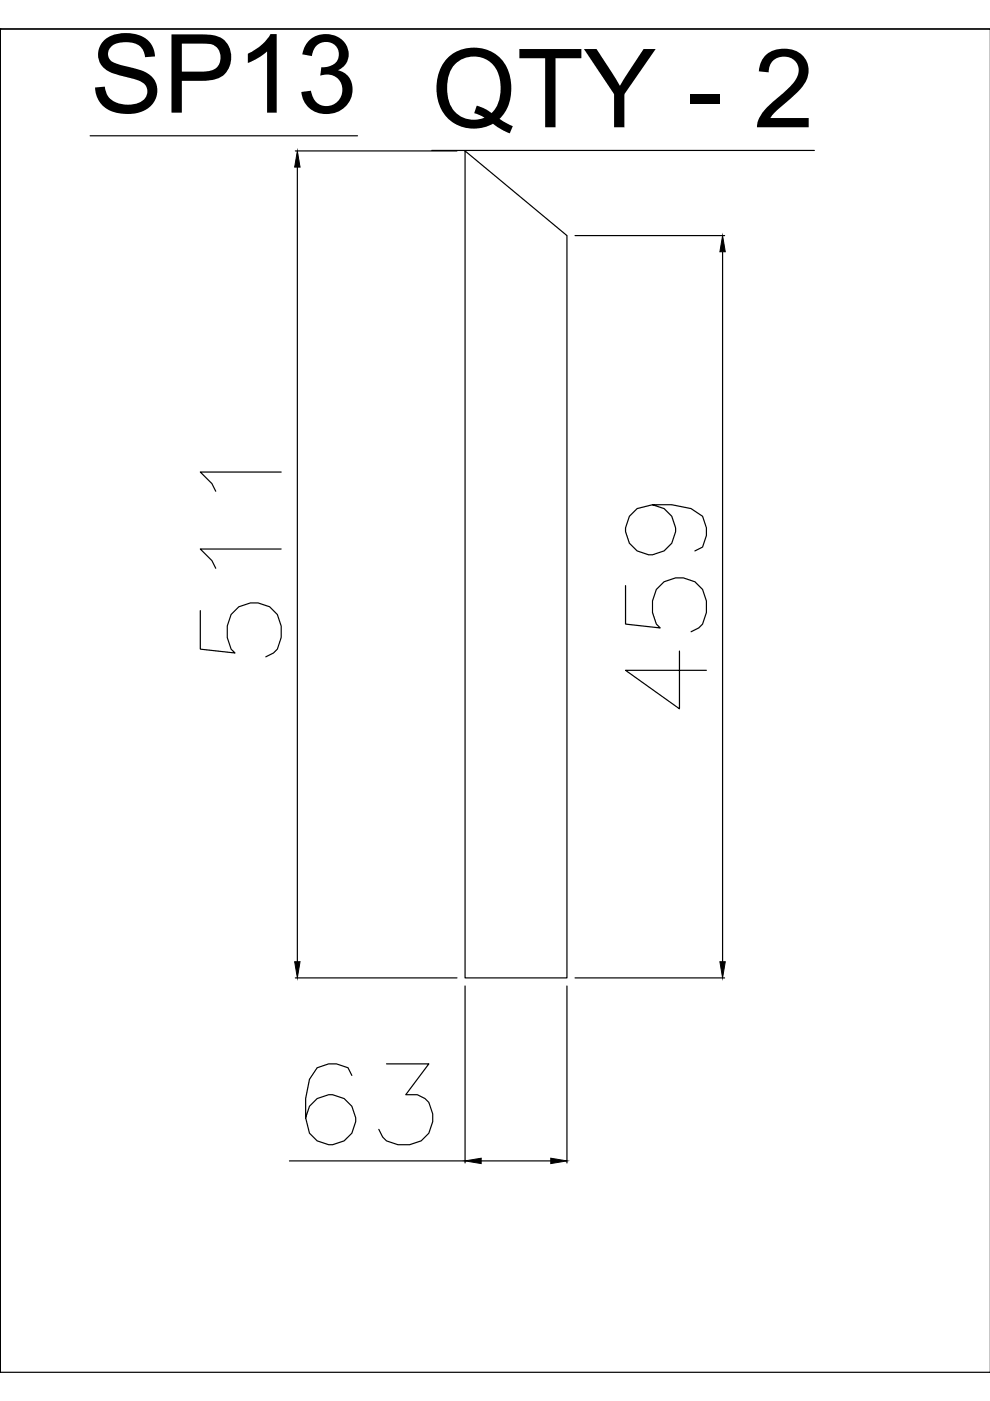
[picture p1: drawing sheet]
<svg xmlns="http://www.w3.org/2000/svg" width="210mm" height="297mm" viewBox="0 0 210 297" stroke-linecap="round" stroke-linejoin="round" font-family="sans-serif">
<defs><g id="words">
<text font-size="23.2" x="19.1" y="23.9">SP13 QTY - 2</text>
</g></defs>
<!-- layer: 0 -->
<g fill="none" stroke="#000" stroke-width=".25">
<path d="M0 6.1h.1M0 6.1v284.9h210M0 6.1h210h-210v284.9M19.1 28.8h56.7M62.6 32h34.3M63 35.4v168.5M91.5 31.9h81.2M98.6 32l21.6 17.9v157.4h-21.6zM121.9 49.9h31.7M153.2 53.4v150.5M59.6 116.4h-17.1l2.4 2.5 .8 1.6M59.6 100.1h-17.1l2.4 2.4 .8 1.7"/>
<path d="M138.3 107l2.5 .8 1.6 1.7 .8 2.4v.8l-.8 2.5-1.6 1.6-2.5 .8a5.3 5.3 0 0 1-5.7-5.7l.8-2.4 1.7-1.7 3.2-.8h4.1l4.1 .8 2.5 1.7 .8 2.4v1.6l-.8 2.5-1.7 .8M42.5 129.5v8.1l7.3 .8-.8-.8-.8-2.4v-2.5a5.5 5.5 0 0 1 6.5-4.9l2.5 .8 1.6 1.7 .8 2.4v2.5l-.8 2.4-.8 .8-1.6 .9M132.6 124.2v8.1l7.4 .8-.8-.8-.9-2.4v-2.5a5.5 5.5 0 0 1 6.6-4.9l2.4 .8 1.7 1.7 .8 2.4v2.5l-.8 2.4-.9 .8-1.6 .8M144.1 138v12.3l-11.5-8.2h17.2M62.6 207.3h34.3M98.6 209v37.6M120.2 209v37.6M121.9 207.3h31.7M74.6 228l-.8-1.6-2.5-.8h-1.6l-2.5 .8-1.6 2.4-.8 4.1v4.1l.8 3.3 1.6 1.6 2.5 .8h.8l2.5-.8 1.6-1.6 .8-2.5a5.3 5.3 0 0 0-5.7-5.7l-2.5 .8-1.6 1.6-.8 2.5M81.9 225.6h9l-4.9 6.5h2.5l1.6 .8 .8 .8a6.2 6.2 0 0 1-1.6 8.2l-2.5 .8h-2.4l-2.5-.8-.8-.8-.8-1.7M61.4 246.1h37.2M102 246.1h14.8"/>
</g>
<path d="M63 32l.6 3.4h-1.1zM153.2 49.9l.6 3.5h-1.2zM62.5 203.9h1.1l-.6 3.4zM152.6 203.9h1.2l-.6 3.4zM98.6 246.1l3.4-.5v1.1zM116.8 245.6l3.4 .5-3.4 .6z" fill="#000" stroke="#000" stroke-width=".21"/>
<use href="#words"/>
</svg>
